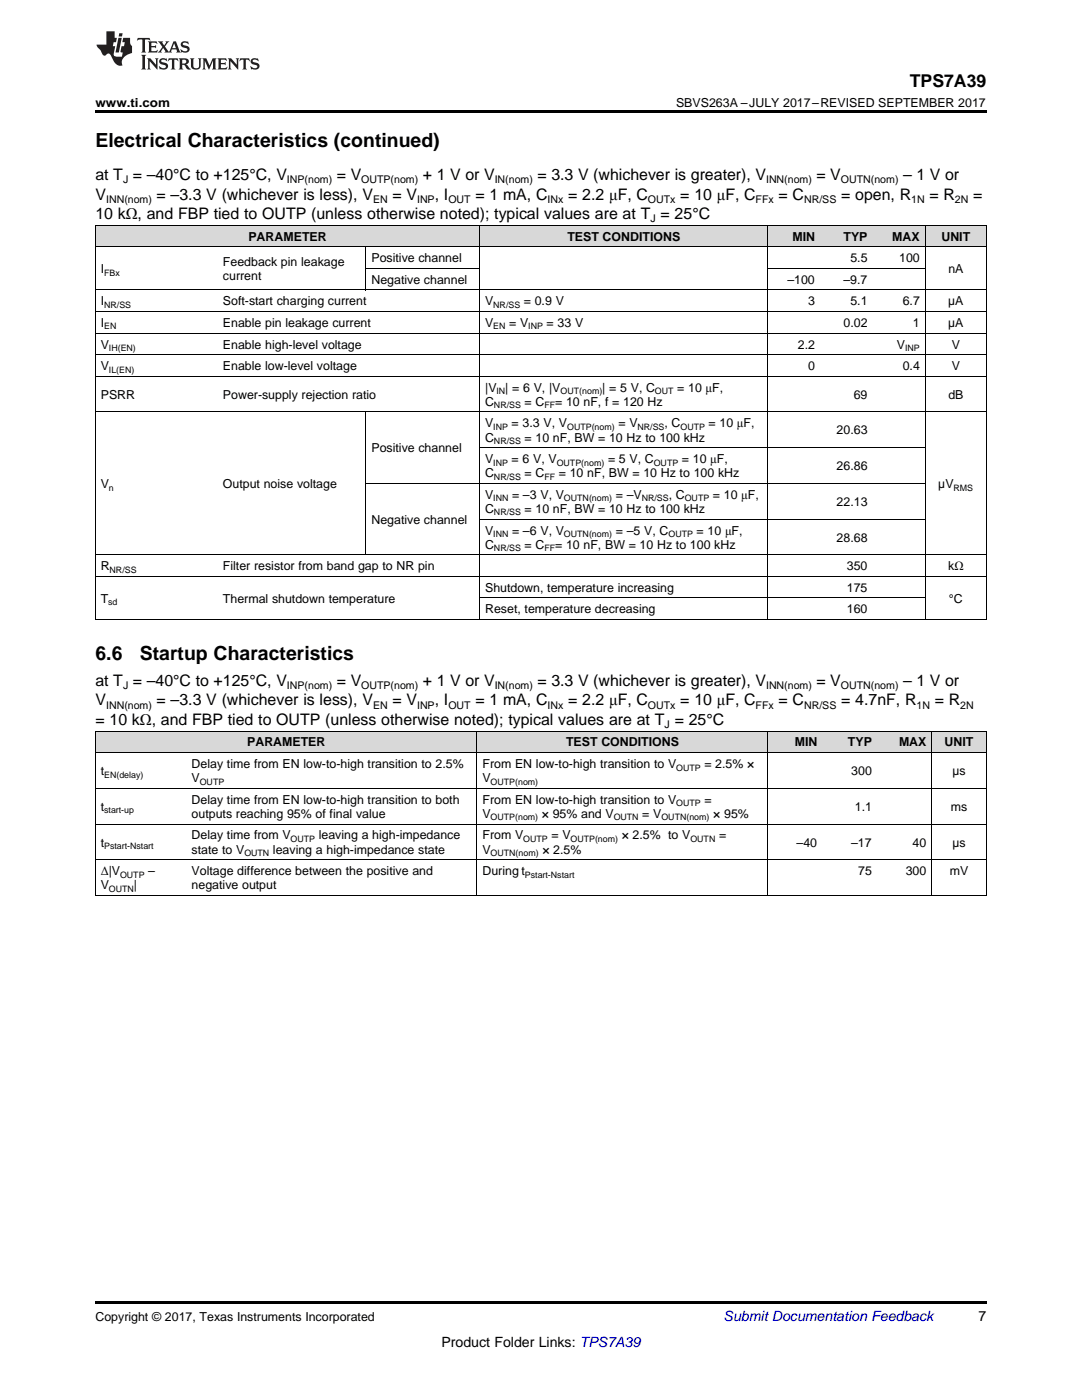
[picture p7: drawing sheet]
<svg xmlns="http://www.w3.org/2000/svg" width="216mm" height="279mm" viewBox="0 0 216 279" stroke-linecap="round" stroke-linejoin="round" font-family="sans-serif">
<defs><g id="words">
<g font-size="3.9">
<text x="19" y="29.3">Electrical Characteristics (continued)</text>
<text x="19" y="131.8">6.6</text>
<text x="27.9" y="131.8">Startup Characteristics</text>
</g>
<text font-size="3.5" x="181.5" y="17.3">TPS7A39</text>
<g font-size="3.2">
<text x="19" y="36">at T = –40°C to +125°C, V</text>
<text x="67.2" y="36">= V</text>
<text x="84.4" y="36">+ 1 V or V</text>
<text x="107.2" y="36">= 3.3 V (whichever is greater), V</text>
<text x="162.9" y="36">= V</text>
<text x="180.2" y="36">– 1 V or</text>
<text x="19" y="39.9">V</text>
<text x="31.3" y="39.9">= –3.3 V (whichever is less), V</text>
<text x="78.3" y="39.9">= V</text>
<text x="86.7" y="39.9">, I</text>
<text x="94.9" y="39.9">= 1 mA, C</text>
<text x="113.4" y="39.9">= 2.2 μF, C</text>
<text x="135.7" y="39.9">= 10 μF, C</text>
<text x="155.4" y="39.9">= C</text>
<text x="167.8" y="39.9">= open, R</text>
<text x="185.5" y="39.9">= R</text>
<text x="194.2" y="39.9">=</text>
<text x="19" y="43.7">10 kΩ, and FBP tied to OUTP (unless otherwise noted); typical values are at T = 25°C</text>
<text x="19" y="136.9">at T = –40°C to +125°C, V</text>
<text x="67.2" y="136.9">= V</text>
<text x="84.4" y="136.9">+ 1 V or V</text>
<text x="107.2" y="136.9">= 3.3 V (whichever is greater), V</text>
<text x="162.9" y="136.9">= V</text>
<text x="180.2" y="136.9">– 1 V or</text>
<text x="19" y="140.8">V</text>
<text x="31.3" y="140.8">= –3.3 V (whichever is less), V</text>
<text x="78.3" y="140.8">= V</text>
<text x="86.7" y="140.8">, I</text>
<text x="94.9" y="140.8">= 1 mA, C</text>
<text x="113.4" y="140.8">= 2.2 μF, C</text>
<text x="135.7" y="140.8">= 10 μF, C</text>
<text x="155.4" y="140.8">= C</text>
<text x="167.8" y="140.8">= 4.7nF, R</text>
<text x="186.5" y="140.8">= R</text>
<text x="19" y="144.7">= 10 kΩ, and FBP tied to OUTP (unless otherwise noted); typical values are at T = 25°C</text>
</g>
<text font-size="2.8" fill="#0000c8" x="144.4" y="263.6">Submit Documentation Feedback</text>
<g font-size="2.8">
<text x="195.3" y="263.6">7</text>
<text x="88.1" y="268.9">Product Folder Links: TPS7A39</text>
</g>
<g font-size="2.5">
<text x="19" y="21.4">www.ti.com</text>
<text x="134.9" y="21.4">SBVS263A –JULY 2017–REVISED SEPTEMBER 2017</text>
<text x="44.5" y="53.1">Feedback pin leakage</text>
<text x="49.6" y="48">PARAMETER</text>
<text x="74.1" y="52.4">Positive channel</text>
<text x="113.2" y="48">TEST CONDITIONS</text>
<text x="158.1" y="48">MIN</text>
<text x="168.3" y="48">TYP</text>
<text x="169.7" y="52.4">5.5</text>
<text x="178" y="48">MAX</text>
<text x="179.4" y="52.4">100</text>
<text x="187.9" y="48">UNIT</text>
<text x="20.1" y="54.5">I</text>
<text x="44.5" y="55.9">current</text>
<text x="74.1" y="56.7">Negative channel</text>
<text x="157.1" y="56.7">–100</text>
<text x="168.3" y="56.7">–9.7</text>
<text x="189.2" y="54.5">nA</text>
<text x="20.1" y="61">I</text>
<text x="20.1" y="65.3">I</text>
<text x="44.5" y="61">Soft-start charging current</text>
<text x="44.5" y="65.3">Enable pin leakage current</text>
<text x="96.8" y="61">V</text>
<text x="96.8" y="65.3">V</text>
<text x="101.6" y="65.3">= V</text>
<text x="104.5" y="61">= 0.9 V</text>
<text x="109.1" y="65.3">= 33 V</text>
<text x="161.3" y="61">3</text>
<text x="168.3" y="65.3">0.02</text>
<text x="169.7" y="61">5.1</text>
<text x="180.1" y="61">6.7</text>
<text x="182.2" y="65.3">1</text>
<text x="189.2" y="61">µA</text>
<text x="189.2" y="65.3">µA</text>
<text x="20.1" y="69.6">V</text>
<text x="44.5" y="69.6">Enable high-level voltage</text>
<text x="159.2" y="69.6">2.2</text>
<text x="179" y="69.6">V</text>
<text x="189.9" y="69.6">V</text>
<text x="20.1" y="73.9">V</text>
<text x="44.5" y="73.9">Enable low-level voltage</text>
<text x="161.3" y="73.9">0</text>
<text x="180.1" y="73.9">0.4</text>
<text x="189.9" y="73.9">V</text>
<text x="20.1" y="79.6">PSRR</text>
<text x="44.5" y="79.6">Power-supply rejection ratio</text>
<text x="96.8" y="78.2">|V</text>
<text x="96.8" y="81">C</text>
<text x="100.8" y="78.2">| = 6 V, |V</text>
<text x="104.7" y="81">= C</text>
<text x="110.8" y="81">= 10 nF, f = 120 Hz</text>
<text x="120.2" y="78.2">| = 5 V, C</text>
<text x="135.1" y="78.2">= 10 μF,</text>
<text x="170.4" y="79.6">69</text>
<text x="189.2" y="79.6">dB</text>
<text x="96.8" y="85.3">V</text>
<text x="96.8" y="88.1">C</text>
<text x="102.1" y="85.3">= 3.3 V, V</text>
<text x="104.7" y="88.1">= 10 nF, BW = 10 Hz to 100 kHz</text>
<text x="123.4" y="85.3">= V</text>
<text x="132.6" y="85.3">, C</text>
<text x="141.4" y="85.3">= 10 μF,</text>
<text x="166.9" y="86.7">20.63</text>
<text x="74.1" y="90.3">Positive channel</text>
<text x="96.8" y="92.4">V</text>
<text x="96.8" y="95.2">C</text>
<text x="102.1" y="92.4">= 6 V, V</text>
<text x="104.7" y="95.2">= C</text>
<text x="111.5" y="95.2">= 10 nF, BW = 10 Hz to 100 kHz</text>
<text x="121.3" y="92.4">= 5 V, C</text>
<text x="136.1" y="92.4">= 10 μF,</text>
<text x="166.9" y="93.8">26.86</text>
<text x="20.1" y="97.4">V</text>
<text x="44.5" y="97.4">Output noise voltage</text>
<text x="96.8" y="99.6">V</text>
<text x="102.2" y="99.6">= –3 V, V</text>
<text x="122.9" y="99.6">= –V</text>
<text x="133.4" y="99.6">, C</text>
<text x="142.2" y="99.6">= 10 μF,</text>
<text x="166.9" y="101">22.13</text>
<text x="187.2" y="97.4">µV</text>
<text x="74.1" y="104.5">Negative channel</text>
<text x="96.8" y="102.4">C</text>
<text x="96.8" y="106.7">V</text>
<text x="102.2" y="106.7">= –6 V, V</text>
<text x="104.7" y="102.4">= 10 nF, BW = 10 Hz to 100 kHz</text>
<text x="122.9" y="106.7">= –5 V, C</text>
<text x="139" y="106.7">= 10 μF,</text>
<text x="20.1" y="113.8">R</text>
<text x="44.5" y="113.8">Filter resistor from band gap to NR pin</text>
<text x="96.8" y="109.5">C</text>
<text x="104.7" y="109.5">= C</text>
<text x="110.8" y="109.5">= 10 nF, BW = 10 Hz to 100 kHz</text>
<text x="166.9" y="108.1">28.68</text>
<text x="169" y="113.8">350</text>
<text x="189.2" y="113.8">kΩ</text>
<text x="96.8" y="118.1">Shutdown, temperature increasing</text>
<text x="169" y="118.1">175</text>
<text x="20.1" y="120.3">T</text>
<text x="44.5" y="120.3">Thermal shutdown temperature</text>
<text x="96.8" y="122.4">Reset, temperature decreasing</text>
<text x="169" y="122.4">160</text>
<text x="189.3" y="120.3">°C</text>
<text x="49.3" y="149">PARAMETER</text>
<text x="113" y="149">TEST CONDITIONS</text>
<text x="158.6" y="149">MIN</text>
<text x="169.2" y="149">TYP</text>
<text x="179.4" y="149">MAX</text>
<text x="188.5" y="149">UNIT</text>
<text x="20.1" y="154.7">t</text>
<text x="38.2" y="153.3">Delay time from EN low-to-high transition to 2.5%</text>
<text x="96.3" y="153.3">From EN low-to-high transition to V</text>
<text x="140.5" y="153.3">= 2.5% ×</text>
<text x="169.9" y="154.7">300</text>
<text x="190" y="154.7">µs</text>
<text x="20.1" y="161.8">t</text>
<text x="38.2" y="156.1">V</text>
<text x="38.2" y="160.4">Delay time from EN low-to-high transition to both</text>
<text x="96.3" y="156.1">V</text>
<text x="96.3" y="160.4">From EN low-to-high transition to V</text>
<text x="140.5" y="160.4">=</text>
<text x="170.6" y="161.8">1.1</text>
<text x="189.7" y="161.8">ms</text>
<text x="38.2" y="163.2">outputs reaching 95% of final value</text>
<text x="38.2" y="167.5">Delay time from V</text>
<text x="63.6" y="167.5">leaving a high-impedance</text>
<text x="96.3" y="163.2">V</text>
<text x="96.3" y="167.5">From V</text>
<text x="108.1" y="163.2">× 95% and V</text>
<text x="110" y="167.5">= V</text>
<text x="124.1" y="167.5">× 2.5% to V</text>
<text x="128.2" y="163.2">= V</text>
<text x="142.3" y="163.2">× 95%</text>
<text x="143.5" y="167.5">=</text>
<text x="20.1" y="168.9">t</text>
<text x="38.2" y="170.4">state to V</text>
<text x="54.5" y="170.4">leaving a high-impedance state</text>
<text x="96.3" y="170.4">V</text>
<text x="108.2" y="170.4">× 2.5%</text>
<text x="159" y="168.9">–40</text>
<text x="169.9" y="168.9">–17</text>
<text x="182.1" y="168.9">40</text>
<text x="190" y="168.9">µs</text>
<text x="20.1" y="174.7">Δ|V</text>
<text x="20.1" y="177.5">V</text>
<text x="26.7" y="177.5">|</text>
<text x="29.6" y="174.7">–</text>
<text x="38.2" y="174.7">Voltage difference between the positive and</text>
<text x="38.2" y="177.5">negative output</text>
<text x="96.3" y="174.7">During t</text>
<text x="171.2" y="174.7">75</text>
<text x="180.7" y="174.7">300</text>
<text x="189.5" y="174.7">mV</text>
<text x="19" y="263.6">Copyright © 2017, Texas Instruments Incorporated</text>
</g>
<g font-size="2.1">
<text x="21.2" y="40.5">INN(nom)</text>
<text x="24.6" y="36.6">J</text>
<text x="57.3" y="36.6">INP(nom)</text>
<text x="72.1" y="36.6">OUTP(nom)</text>
<text x="74.4" y="40.5">EN</text>
<text x="83.2" y="40.5">INP</text>
<text x="89.5" y="40.5">OUT</text>
<text x="98.7" y="36.6">IN(nom)</text>
<text x="109.3" y="40.5">INx</text>
<text x="129.3" y="40.5">OUTx</text>
<text x="150.8" y="40.5">FFx</text>
<text x="152.9" y="36.6">INN(nom)</text>
<text x="160.4" y="40.5">NR/SS</text>
<text x="167.8" y="36.6">OUTN(nom)</text>
<text x="181.8" y="40.5">1N</text>
<text x="190.5" y="40.5">2N</text>
<text x="129.8" y="44.4">J</text>
<text x="24.6" y="137.5">J</text>
<text x="57.3" y="137.5">INP(nom)</text>
<text x="72.1" y="137.5">OUTP(nom)</text>
<text x="98.7" y="137.5">IN(nom)</text>
<text x="152.9" y="137.5">INN(nom)</text>
<text x="167.8" y="137.5">OUTN(nom)</text>
<text x="21.2" y="141.4">INN(nom)</text>
<text x="74.4" y="141.4">EN</text>
<text x="83.2" y="141.4">INP</text>
<text x="89.5" y="141.4">OUT</text>
<text x="109.3" y="141.4">INx</text>
<text x="129.3" y="141.4">OUTx</text>
<text x="150.8" y="141.4">FFx</text>
<text x="160.4" y="141.4">NR/SS</text>
<text x="182.9" y="141.4">1N</text>
<text x="191.6" y="141.4">2N</text>
<text x="132.6" y="145.3">J</text>
</g>
<g font-size="1.8">
<text x="20.8" y="55">FBx</text>
<text x="20.8" y="61.5">NR/SS</text>
<text x="20.8" y="65.8">EN</text>
<text x="98.4" y="61.5">NR/SS</text>
<text x="98.4" y="65.8">EN</text>
<text x="105.4" y="65.8">INP</text>
<text x="21.7" y="70.1">IH(EN)</text>
<text x="180.6" y="70.1">INP</text>
<text x="21.7" y="74.4">IL(EN)</text>
<text x="98.6" y="81.5">NR/SS</text>
<text x="99.1" y="78.7">IN</text>
<text x="108.6" y="81.5">FF</text>
<text x="111.9" y="78.7">OUT(nom)</text>
<text x="130.7" y="78.7">OUT</text>
<text x="98.4" y="85.8">INP</text>
<text x="98.6" y="88.6">NR/SS</text>
<text x="113.2" y="85.8">OUTP(nom)</text>
<text x="127.2" y="85.8">NR/SS</text>
<text x="135.8" y="85.8">OUTP</text>
<text x="98.4" y="92.9">INP</text>
<text x="98.6" y="95.7">NR/SS</text>
<text x="108.6" y="95.7">FF</text>
<text x="111.1" y="92.9">OUTP(nom)</text>
<text x="130.5" y="92.9">OUTP</text>
<text x="21.7" y="97.9">n</text>
<text x="98.4" y="100">INN</text>
<text x="112.5" y="100">OUTN(nom)</text>
<text x="128.1" y="100">NR/SS</text>
<text x="136.6" y="100">OUTP</text>
<text x="190.3" y="97.9">RMS</text>
<text x="98.4" y="107.2">INN</text>
<text x="98.6" y="102.9">NR/SS</text>
<text x="112.5" y="107.2">OUTN(nom)</text>
<text x="133.4" y="107.2">OUTP</text>
<text x="98.6" y="110">NR/SS</text>
<text x="108.6" y="110">FF</text>
<text x="21.9" y="114.3">NR/SS</text>
<text x="21.6" y="120.8">sd</text>
<text x="20.8" y="155.2">EN(delay)</text>
<text x="134.9" y="153.8">OUTP</text>
<text x="39.9" y="156.6">OUTP</text>
<text x="97.9" y="156.6">OUTP(nom)</text>
<text x="134.9" y="160.9">OUTP</text>
<text x="20.8" y="162.3">start-up</text>
<text x="97.9" y="163.7">OUTP(nom)</text>
<text x="122.5" y="163.7">OUTN</text>
<text x="132" y="163.7">OUTN(nom)</text>
<text x="20.8" y="169.4">Pstart-Nstart</text>
<text x="48.8" y="170.9">OUTN</text>
<text x="58" y="168">OUTP</text>
<text x="97.9" y="170.9">OUTN(nom)</text>
<text x="104.4" y="168">OUTP</text>
<text x="113.8" y="168">OUTP(nom)</text>
<text x="137.8" y="168">OUTN</text>
<text x="21.7" y="178">OUTN</text>
<text x="24" y="175.2">OUTP</text>
<text x="104.7" y="175.2">Pstart-Nstart</text>
</g>
</g></defs>
<g fill="#d8d8d8">
<path d="M19 145.9h18.2v4.3h-18.2z"/>
<path d="M37.2 145.9h58v4.3h-58z"/>
<path d="M95.2 145.9h58.1v4.3h-58.1z"/>
<path d="M153.3 145.9h10.9v4.3h-10.9z"/>
<path d="M164.2 145.9h10.8v4.3h-10.8z"/>
<path d="M175 145.9h10.9v4.3h-10.9z"/>
<path d="M185.9 145.9h10.9v4.3h-10.9z"/>
<path d="M19 45h24.4v4.3h-24.4z"/>
<path d="M43.4 45h29.7v4.3h-29.7z"/>
<path d="M73.1 45h22.6v4.3h-22.6z"/>
<path d="M95.7 45h57.5v4.3h-57.5z"/>
<path d="M153.2 45h10.5v4.3h-10.5z"/>
<path d="M163.7 45h10.5v4.3h-10.5z"/>
<path d="M174.2 45h10.4v4.3h-10.4z"/>
<path d="M184.6 45h12.2v4.3h-12.2z"/>
</g>
<path d="M19 22h177.8v.5h-177.8zM19 178.7l.2 .1zM95.1 178.7l.1 .1zM153.2 178.7l.1 .1zM164.1 178.7l.1 .1zM174.9 178.7l.1 .1zM185.8 178.7l.1 .1zM196.7 178.7l.1 .1zM19 259.7h177.8v.5h-177.8z" fill="#000"/>
<g fill="none" stroke="#000" stroke-width=".2">
<path d="M19 57.9h177.8M19 49.3h177.8M19 45h177.8M19.1 45v78.7M73 49.3v8.6M73.1 53.6h22.6M95.7 45v78.7M153.2 45v78.7M153.2 53.6h31.4M184.6 45v78.7M196.8 45v78.7M19 75.1h177.8"/>
<path d="M19 70.8h177.8M19 66.5h177.8M19 62.2h177.8M19 82.2h177.8M73 82.3v28.5M73.1 96.5h111.5M95.7 89.3h88.9M19 115h177.8M19 110.7h177.8M95.7 119.3h88.9M95.7 103.6h88.9M19 123.6h177.8"/>
<path d="M19 157.3h177.8M19 150.2h177.8M19 145.9h177.8M19.1 145.9v32.9M95.2 145.9v32.9M153.2 145.9v32.9M185.9 145.9v32.9M196.8 145.9v32.9M19 178.7h177.8M19 171.6h177.8M19 164.4h177.8"/>
</g>
<g fill="#231f20">
<path d="M27.5 7.6l-.1 .5 .4-.2h.6v.1v2.1l-.2 .4h1l-.3-.4v-2.1l.1-.1h.5l.5 .2-.2-.5zM29.5 8.3l.2 .3v1.5l-.2 .4h1.8l.2-.6a1.04 1.04 0 0 1-1.3 .2v-.7h.6l.3 .2v-.6l-.3 .2h-.6v-.6l.8-.1 .4 .3-.2-.5zM31.5 8.3l.9 1.1-.9 1.1h.8l-.2-.2 .5-.7 .4 .7-.2 .2h1.5l-.1-.2 .1-.4h.9l.1 .4-.2 .2h1l-.3-.3-.7-1.9h-.5l-.9 2-.8-1 .9-1h-.8l.1 .3-.3 .5-.4-.6 .2-.2zM34.7 8.6l.4 1h-.7zM36.3 8.4a.63 .63 0 0 0-.2 .7 .63 .63 0 0 0 .6 .4l.6 .2 .1 .2a.75 .75 0 0 1-.7 .4 .75 .75 0 0 1-.6-.5l.1 .7 .1-.1a1.11 1.11 0 0 0 1.5-.6 1.13 1.13 0 0 0-1.2-.8l-.1-.4a1.04 1.04 0 0 1 1.2 .2l-.2-.5-.1 .1-.5-.2zM28.2 10.9l.2 .4v2.2l-.2 .4h1l-.3-.4v-2.2l.3-.4zM29.3 11.6l.3 .4v1.5l-.3 .4h.8l-.2-.4v-1.3l1.5 1.7v-1.9l.2-.4h-.7l.2 .4v.9l-1.1-1.3zM32 11.8a.62 .62 0 0 0-.2 .7 .62 .62 0 0 0 .6 .4l.6 .1 .1 .3a.76 .76 0 0 1-.7 .3 .76 .76 0 0 1-.6-.4l.1 .7 .1-.1a1.11 1.11 0 0 0 1.5-.6 1.13 1.13 0 0 0-1.2-.8l-.1-.4a1.04 1.04 0 0 1 1.2 .2l-.2-.6-.1 .1-.5-.1zM33.7 11.6l-.2 .6a.61 .61 0 0 1 .8-.3v1.6l-.2 .4h.9l-.2-.4v-1.6a.63 .63 0 0 1 .8 .3l-.2-.6zM35.6 11.6l.3 .4v1.5l-.3 .4h1l-.2-.2v-.8l.5 .2a.76 .76 0 0 0 1.2 .7l-1-1a.58 .58 0 0 0 .6-.5 .58 .58 0 0 0-.5-.6zM36.4 11.9h.1a.45 .45 0 0 1 .5 .1 .45 .45 0 0 1 .1 .5l-.7 .2zM37.9 11.6l.2 .2a2.17 2.17 0 0 0 .3 1.9 .99 .99 0 0 0 1.6-.6v-1.1l.2-.4h-.7l.2 .2a1.92 1.92 0 0 1-.2 1.8 .6 .6 0 0 1-.9-.5v-1.1l.2-.4zM40.4 11.6l.2 .4v1.5l-.2 .4h.7l-.2-.4v-1.4l.8 1.8 .8-1.8v1.4l-.2 .4h.9l-.2-.4v-1.5l.2-.4h-.8l-.6 1.5-.6-1.5zM43.4 11.6l.2 .4v1.5l-.2 .4h1.8l.2-.6a1.04 1.04 0 0 1-1.3 .1v-.6h.5l.4 .2v-.6l-.4 .2h-.5v-.7h.8l.3 .3-.1-.6zM45.5 11.6l.2 .4v1.5l-.2 .4h.7l-.2-.4v-1.3l1.5 1.7v-1.9l.2-.4h-.7l.2 .4v.9l-1.1-1.3zM47.9 11.6l-.1 .6a.61 .61 0 0 1 .8-.3v1.6l-.3 .4h1l-.3-.4 .1-1.6a.63 .63 0 0 1 .7 .3l-.1-.6zM50.2 11.8a.62 .62 0 0 0-.2 .7 .62 .62 0 0 0 .6 .4l.6 .1 .2 .3a.76 .76 0 0 1-.8 .3 .76 .76 0 0 1-.6-.4l.1 .7 .2-.1a1.11 1.11 0 0 0 1.5-.6 1.13 1.13 0 0 0-1.3-.8l-.1-.4a1.04 1.04 0 0 1 1.2 .2l-.1-.6-.2 .1-.5-.1z"/>
<path d="M21.2 6.3v2.6h-1.9l.1 .4 .7 .9a.91 .91 0 0 0 1 .8 .56 .56 0 0 1 .5-.3 .56 .56 0 0 1 .5 .3l.4 .8a1.53 1.53 0 0 0 1.9 1.2 1.54 1.54 0 0 1 1-2.1l.9-.3v-1.4a1.52 1.52 0 0 1-.3-1.6h-1.4l-.2 .8h.5l-.2 .8h-.4l-.2 1v.2l.4 .1-.2 .8a1.93 1.93 0 0 1-1.6-.3l.3-1.8h-.5l.2-.8h.4l.2-.8h-.4v-1.3zM23.6 7.6l-.6 2.9h.7l.6-2.9zM23.8 6.6l-.1 .7h.6l.2-.7z"/>
</g>
<use href="#words"/>
</svg>
